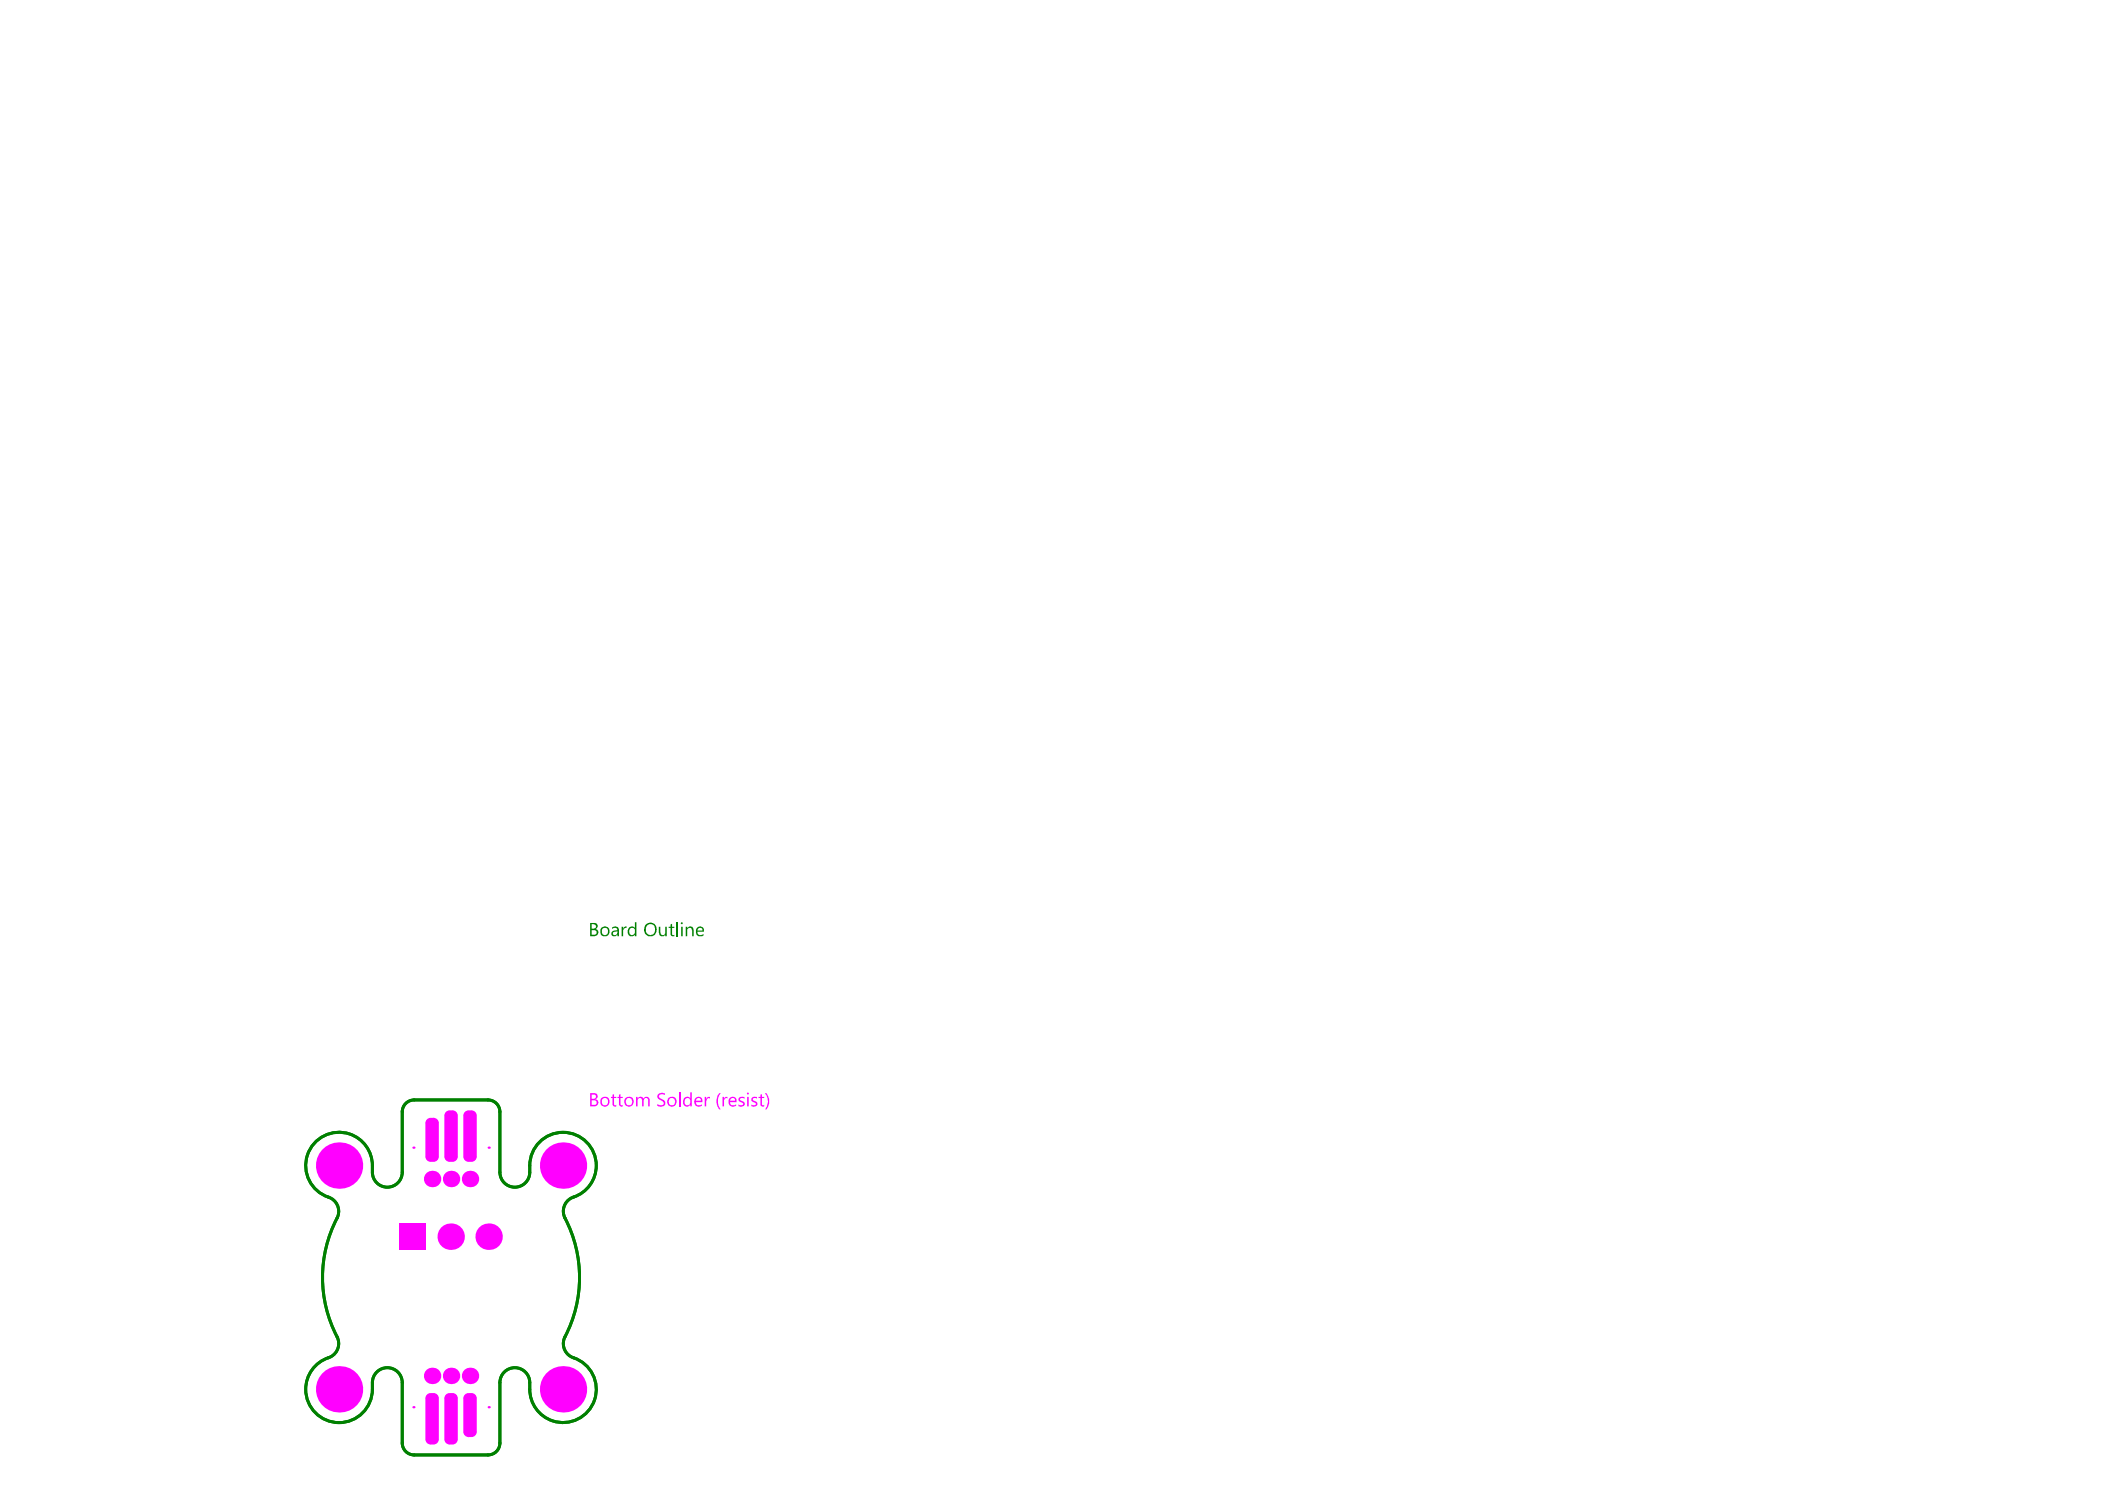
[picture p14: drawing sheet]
<svg xmlns="http://www.w3.org/2000/svg" width="297mm" height="210mm" viewBox="0 0 297 210" stroke-linecap="round" stroke-linejoin="round" font-family="sans-serif">
<path d="M56.8 156.8v8.6M58.4 155.2h10.5M70.5 156.8v8.6M52.5 164.4v1M74.8 164.4v1M52.5 195v1M56.8 195v8.6M70.5 195v8.6M74.8 195v1M58.4 205.2h10.5" fill="none" stroke="#008000" stroke-width=".42"/>
<g fill="#008000">
<path d="M87.7 130.7h.2l.1 .3v-.2l.4-.1v.2h-.3l-.2 .3v.9h-.2z"/>
<path d="M93 130.7h.2v.8a.36 .36 0 0 0 .3 .4 .36 .36 0 0 0 .4-.4v-.8h.2v1.4h-.2v-.2a.5 .5 0 0 1-.6 .1 .5 .5 0 0 1-.3-.5z"/>
<path d="M94.6 130.4l.2-.1v.4h.4v.2h-.4v.7a.2 .2 0 0 0 .1 .3 .2 .2 0 0 0 .3 0v.2h-.4l-.2-.2v-1h-.2v-.2h.2z"/>
<path d="M95.4 130.1h.2v2h-.2z"/>
<path d="M96.8 130.7h.2v.2a.49 .49 0 0 1 .6-.2 .49 .49 0 0 1 .3 .6v.8h-.2v-.8a.36 .36 0 0 0-.4-.4 .36 .36 0 0 0-.3 .4v.8h-.2z"/>
<path d="M83.5 130.4v.6h.3a.33 .33 0 0 0 .3-.3 .33 .33 0 0 0-.3-.3zM83.5 131.2v.7h.3a.33 .33 0 0 0 .4-.4 .33 .33 0 0 0-.4-.3zM83.3 130.2h.5a.44 .44 0 0 1 .5 .3 .44 .44 0 0 1-.3 .6 .51 .51 0 0 1 .4 .5 .51 .51 0 0 1-.5 .5h-.6z"/>
<path d="M85 131.1a.49 .49 0 0 0 0 .7 .49 .49 0 0 0 .7-.1 .5 .5 0 0 0 0-.6 .5 .5 0 0 0-.6-.2zM84.7 131.4a.69 .69 0 0 1 1.3 0 .69 .69 0 0 1-1.3 0z"/>
<path d="M86.5 131.5a.28 .28 0 0 0 .1 .4 .28 .28 0 0 0 .4-.2l.1-.3zM86.4 130.8a.63 .63 0 0 1 .9 .4v.9h-.2v-.2a.43 .43 0 0 1-.7 .1 .43 .43 0 0 1 .3-.7l.4-.1a.4 .4 0 0 0-.3-.3 .4 .4 0 0 0-.4 .2z"/>
<path d="M88.7 130.9a.55 .55 0 0 1 .9 0v-.8h.2v2h-.2v-.2a.62 .62 0 0 1-.9 0 .62 .62 0 0 1 0-.9zM88.9 131a.56 .56 0 0 0 .3 .9l.3-.2 .1-.4a.4 .4 0 0 0-.3-.4 .4 .4 0 0 0-.4 .1z"/>
<path d="M91.3 130.6a.76 .76 0 0 0-.1 .9 .76 .76 0 0 0 .7 .4 .82 .82 0 0 0 .2-1.5h-.5zM91 130.5h.1a.91 .91 0 0 1 1.2-.2 .91 .91 0 0 1 .3 1.2 .89 .89 0 0 1-1.2 .5 .89 .89 0 0 1-.4-1.3z"/>
<path d="M96.1 130.2a.13 .13 0 0 1 .2 0 .13 .13 0 0 1-.2 0zM96.1 130.7h.2v1.4h-.2z"/>
<path d="M98.5 131.1l-.1 .2h.7a.34 .34 0 0 0-.2-.4 .34 .34 0 0 0-.4 .2zM98.4 130.8a.59 .59 0 0 1 .7 0 .59 .59 0 0 1 .2 .6h-.9a.48 .48 0 0 0 .3 .5 .48 .48 0 0 0 .6-.2v.3a.69 .69 0 0 1-.9 0 .69 .69 0 0 1-.2-.8z"/>
</g>
<path d="M58.4 155.2a1.68 1.68 0 0 0-1.6 1.6M68.9 155.2a1.68 1.68 0 0 1 1.6 1.6M52.5 165.4a2.11 2.11 0 0 0 2.2 2.1 2.11 2.11 0 0 0 2.1-2.1M52.5 164.4a4.7 4.7 0 0 0-7.4-3.8 4.7 4.7 0 0 0 1.3 8.3 2.1 2.1 0 0 1 1.2 2.9 18.1 18.1 0 0 0 0 16.8 2.1 2.1 0 0 1-1.2 2.9 4.7 4.7 0 0 0-1.3 8.3 4.7 4.7 0 0 0 7.4-3.8M70.5 165.4a2.11 2.11 0 0 0 2.1 2.1 2.11 2.11 0 0 0 2.2-2.1M74.8 164.4a4.7 4.7 0 0 1 4.3-4.6 4.7 4.7 0 0 1 5 3.9 4.7 4.7 0 0 1-3.5 5.3 2.1 2.1 0 0 0-.9 2.8 18.2 18.2 0 0 1-.1 17.1 2.1 2.1 0 0 0 1.3 2.6 4.7 4.7 0 0 1 1.3 8.3 4.7 4.7 0 0 1-7.4-3.8M52.5 195a2.11 2.11 0 0 1 2.2-2.1 2.11 2.11 0 0 1 2.1 2.1M70.5 195a2.11 2.11 0 0 1 2.1-2.1 2.11 2.11 0 0 1 2.2 2.1M56.8 203.6a1.68 1.68 0 0 0 1.6 1.6M70.5 203.6a1.68 1.68 0 0 1-1.6 1.6" fill="none" stroke="#008000" stroke-width=".42"/>
<g fill="#f0f">
<path d="M86.4 154.4h.2v.3h.4v.2h-.4v.8a.18 .18 0 0 0 .1 .2 .18 .18 0 0 0 .3 0v.2h-.1h-.3l-.2-.2v-1h-.2v-.2h.2z"/>
<path d="M87.3 154.4h.3v.3h.3v.2h-.3v.8a.18 .18 0 0 0 .1 .2 .18 .18 0 0 0 .2 0v.2h-.1h-.3l-.2-.2v-1h-.2v-.2h.2z"/>
<path d="M89.8 154.7h.2v.2a.42 .42 0 0 1 .4-.2 .42 .42 0 0 1 .4 .3 .47 .47 0 0 1 .6-.3 .47 .47 0 0 1 .3 .6v.8h-.2v-.8a.34 .34 0 0 0-.4-.4 .34 .34 0 0 0-.3 .4v.8h-.2v-.8a.33 .33 0 0 0-.3-.4 .33 .33 0 0 0-.3 .4v.8h-.2z"/>
<path d="M92.8 154.4h.1a.85 .85 0 0 1 .9-.1v.2a.53 .53 0 0 0-.8 .2l.2 .2a.72 .72 0 0 1 .7 .8l-.1 .2a.82 .82 0 0 1-1.1 .1v-.3a.65 .65 0 0 0 1 0 .91 .91 0 0 0-.7-.6l-.3-.3z"/>
<path d="M95.8 154.1h.2v2h-.2z"/>
<path d="M99.4 154.7h.3v.3l.2-.3h.3v.2h-.2l-.3 .3v.9h-.3z"/>
<path d="M101.4 154.3l.3-.1a1.95 1.95 0 0 0 0 2.3 .54 .54 0 0 1-.5-.6 1.65 1.65 0 0 1 .2-1.6z"/>
<path d="M102 154.7h.2v.3l.2-.3h.2v.2a.23 .23 0 0 0-.3 .2l-.1 .1v.9h-.2z"/>
<path d="M104.3 154.9l.4-.2h.3l.1 .3a.36 .36 0 0 0-.4-.1 .36 .36 0 0 0-.3 .3l.1 .1a.45 .45 0 0 1 .5 .1 .45 .45 0 0 1 0 .5 .56 .56 0 0 1-.8 .1v-.2a.44 .44 0 0 0 .7-.1l-.2-.2a.45 .45 0 0 1-.4-.1 .45 .45 0 0 1 0-.5z"/>
<path d="M106 154.9h.1a.62 .62 0 0 1 .7-.1v.2a.33 .33 0 0 0-.3-.1 .33 .33 0 0 0-.3 .3h.1a.64 .64 0 0 1 .6 .7 .69 .69 0 0 1-.9 .1v-.2a.31 .31 0 0 0 .4 .2 .31 .31 0 0 0 .2-.4l-.1-.1a.48 .48 0 0 1-.5-.6z"/>
<path d="M107.3 154.4h.2v.3h.3v.2h-.3v.8a.18 .18 0 0 0 .1 .2 .18 .18 0 0 0 .2 0v.2h-.2a.29 .29 0 0 1-.3-.4v-.8h-.3v-.2h.3z"/>
<path d="M107.9 154.2l.3 .1a1.87 1.87 0 0 1 0 2.2h-.3a1.76 1.76 0 0 0 0-2.3z"/>
<path d="M83.5 154.4v.6h.3a.3 .3 0 0 0 .3-.3 .3 .3 0 0 0-.3-.3zM83.5 155.2v.7h.3a.33 .33 0 0 0 .4-.4 .33 .33 0 0 0-.4-.3zM83.3 154.2h.5a.47 .47 0 0 1 .5 .4 .47 .47 0 0 1-.3 .5 .49 .49 0 0 1 .4 .6 .49 .49 0 0 1-.5 .4h-.6z"/>
<path d="M85 155.1a.54 .54 0 0 0 0 .5 .54 .54 0 0 0 .5 .3 .53 .53 0 0 0 .3-.6 .53 .53 0 0 0-.6-.4zM84.7 155.4a.67 .67 0 0 1 1.3 0 .67 .67 0 0 1-1.3 0z"/>
<path d="M88.4 155.1a.52 .52 0 0 0 0 .6 .52 .52 0 0 0 .5 .2 .53 .53 0 0 0 .3-.6 .53 .53 0 0 0-.5-.4zM88.1 155.4a.69 .69 0 0 1 1.3 0 .69 .69 0 0 1-1.3 0z"/>
<path d="M94.4 155.1v.1a.48 .48 0 0 0 .4 .7 .48 .48 0 0 0 .4-.7 .46 .46 0 0 0-.8-.1zM94.1 155.4a.7 .7 0 0 1 1.4 0 .7 .7 0 0 1-1.4 0z"/>
<path d="M96.5 154.9a.52 .52 0 0 1 .9 0v-.8h.2v2h-.2v-.2a.6 .6 0 0 1-.8 .1 .6 .6 0 0 1-.2-.8zM96.7 155a.57 .57 0 0 0 .3 .9l.4-.2v-.4a.42 .42 0 0 0-.7-.3z"/>
<path d="M98.3 155.1l-.1 .2h.7a.35 .35 0 0 0-.2-.4 .35 .35 0 0 0-.4 .2zM98 155a.59 .59 0 0 1 .8-.3 .59 .59 0 0 1 .3 .8h-.9a.45 .45 0 0 0 .3 .4 .45 .45 0 0 0 .5-.1l.1 .2a.69 .69 0 0 1-.9 0 .69 .69 0 0 1-.2-.9z"/>
<path d="M103.1 155.1l-.1 .2h.7a.34 .34 0 0 0-.2-.4 .34 .34 0 0 0-.4 .2zM102.9 155a.56 .56 0 0 1 .5-.3 .56 .56 0 0 1 .5 .3v.5h-.9a.45 .45 0 0 0 .3 .4 .45 .45 0 0 0 .5-.1 .28 .28 0 0 1-.3 .3 .75 .75 0 0 1-.6-1.1z"/>
<path d="M105.4 154.3a.15 .15 0 0 1 .3 0 .15 .15 0 0 1-.3 0zM105.4 154.7h.2v1.4h-.2z"/>
<path d="M63.4 203v.8zM62.7 203h.7v.8a.74 .74 0 0 1-.7-.8z"/>
<path d="M63.9 203h.7zM63.9 203h.7a.74 .74 0 0 1-.7 .8z"/>
<path d="M63.9 196.5v.7zM63.9 196.5a.74 .74 0 0 1 .7 .7h-.7z"/>
<path d="M62.7 197.2h.7zM62.9 196.7l.5-.2v.7h-.7z"/>
<path d="M66.1 202v.7zM65.4 202h.7v.7a.74 .74 0 0 1-.7-.7z"/>
<path d="M66.5 202h.8zM66.5 202h.8a.74 .74 0 0 1-.8 .7z"/>
<path d="M66.5 196.5v.7zM66.5 196.5a.74 .74 0 0 1 .8 .7h-.8z"/>
<path d="M65.4 197.2h.7zM65.6 196.7l.5-.2v.7h-.7z"/>
<path d="M60.8 203v.8zM60 203h.8v.8a.74 .74 0 0 1-.8-.8z"/>
<path d="M61.2 203h.7zM61.2 203h.7a.74 .74 0 0 1-.7 .8z"/>
<path d="M61.2 196.5v.7zM61.2 196.5a.74 .74 0 0 1 .7 .7h-.7z"/>
<path d="M60 197.2h.8zM60.2 196.7l.6-.2v.7h-.8z"/>
<path d="M63.9 156.6v.8zM63.9 156.6a.74 .74 0 0 1 .7 .8h-.7z"/>
<path d="M62.7 157.4h.7zM62.9 156.9l.5-.3v.8h-.7z"/>
<path d="M63.4 163.2v.7zM62.7 163.2h.7v.7a.74 .74 0 0 1-.7-.7z"/>
<path d="M63.9 163.2h.7zM63.9 163.2h.7a.74 .74 0 0 1-.7 .7z"/>
<path d="M61.2 157.7v.7zM61.2 157.7a.74 .74 0 0 1 .7 .7h-.7z"/>
<path d="M60 158.4h.8zM60.2 157.9l.6-.2v.7h-.8z"/>
<path d="M60.8 163.2v.7zM60 163.2h.8v.7a.74 .74 0 0 1-.8-.7z"/>
<path d="M61.2 163.2h.7zM61.2 163.2h.7a.74 .74 0 0 1-.7 .7z"/>
<path d="M66.5 156.6v.8zM66.5 156.6a.74 .74 0 0 1 .8 .8h-.8z"/>
<path d="M65.4 157.4h.7zM65.6 156.9l.5-.3v.8h-.7z"/>
<path d="M66.1 163.2v.7zM65.4 163.2h.7v.7a.74 .74 0 0 1-.7-.7z"/>
<path d="M66.5 163.2h.8zM66.5 163.2h.8a.74 .74 0 0 1-.8 .7z"/>
<circle cx="69" cy="198.5" r=".16"/>
<circle cx="58.3" cy="198.5" r=".16"/>
<circle cx="47.8" cy="196" r="3.3"/>
<circle cx="79.5" cy="196" r="3.3"/>
<circle cx="61" cy="194.1" r="1.16"/>
<circle cx="63.7" cy="194.1" r="1.16"/>
<circle cx="66.3" cy="194.1" r="1.16"/>
<circle cx="63.6" cy="174.5" r="1.87"/>
<circle cx="69" cy="174.5" r="1.87"/>
<circle cx="66.3" cy="166.3" r="1.16"/>
<circle cx="63.7" cy="166.3" r="1.16"/>
<circle cx="61" cy="166.3" r="1.16"/>
<circle cx="79.5" cy="164.4" r="3.3"/>
<circle cx="47.8" cy="164.4" r="3.3"/>
<circle cx="58.3" cy="161.9" r=".16"/>
<circle cx="69" cy="161.9" r=".16"/>
</g>
<g fill="#f0f">
<path d="M56.4 172.6h3.7v3.7h-3.7z" fill-rule="evenodd"/>
<path d="M62.7 197.2l.7-.7h.5l.7 .7v5.8l-.7 .8h-.5l-.7-.8z" fill-rule="evenodd"/>
<path d="M65.4 197.2l.7-.7h.4l.8 .7v4.8l-.8 .7h-.4l-.7-.7z" fill-rule="evenodd"/>
<path d="M60 197.2l.8-.7h.4l.7 .7v5.8l-.7 .8h-.4l-.8-.8z" fill-rule="evenodd"/>
<path d="M62.7 157.4l.7-.8h.5l.7 .8v5.8l-.7 .7h-.5l-.7-.7z" fill-rule="evenodd"/>
<path d="M60 158.4l.8-.7h.4l.7 .7v4.8l-.7 .7h-.4l-.8-.7z" fill-rule="evenodd"/>
<path d="M65.4 157.4l.7-.8h.4l.8 .8v5.8l-.8 .7h-.4l-.7-.7z" fill-rule="evenodd"/>
</g>
</svg>
